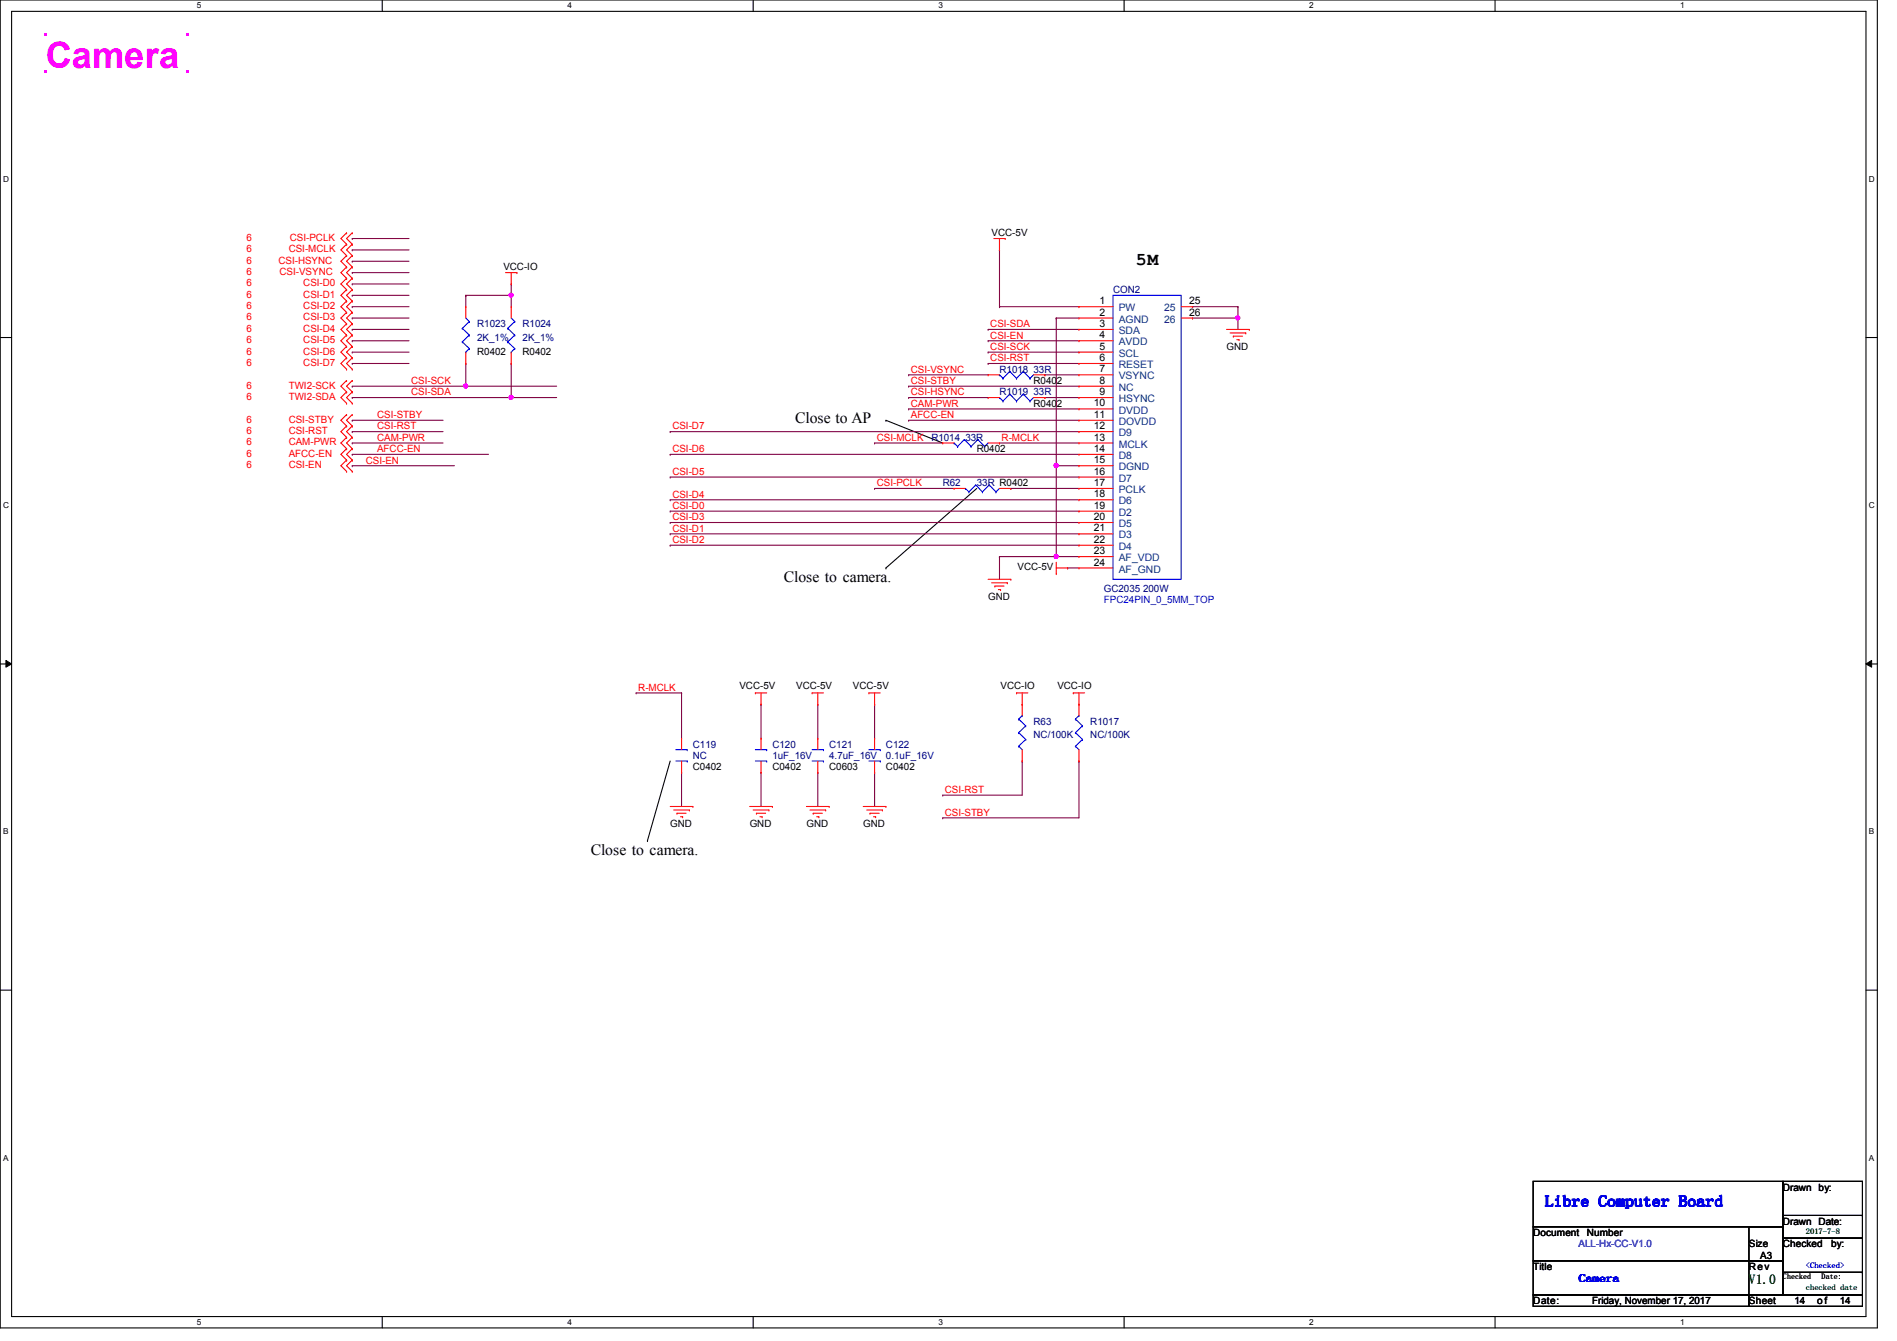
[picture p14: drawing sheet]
<svg xmlns="http://www.w3.org/2000/svg" width="297mm" height="210mm" viewBox="0 0 297 210" stroke-linecap="round" stroke-linejoin="round" font-family="sans-serif">
<defs><g id="words">
<text font-size="5.7" fill="#f0f" x="7.2" y="10.6">Camera</text>
<text font-size="2.8" x="177.8" y="41.5">5M</text>
<g font-size="2.5">
<text x="124.5" y="66.3">Close to AP</text>
<text x="122.7" y="91.1">Close to camera.</text>
<text x="92.5" y="133.8">Close to camera.</text>
</g>
<text font-size="2.5" fill="#00f" x="241.9" y="188.8">Libre Computer Board</text>
<text font-size="2.1" fill="#008000" x="273.9" y="201">V1.0</text>
<text font-size="1.7" fill="#00f" x="247.2" y="200.7">Camera</text>
<g font-size="1.6" fill="#f00">
<text x="38.6" y="41.3">6</text>
<text x="38.6" y="37.7">6</text>
<text x="38.6" y="39.5">6</text>
<text x="43.6" y="41.3">CSI-HSYNC</text>
<text x="45.2" y="39.5">CSI-MCLK</text>
<text x="45.4" y="37.7">CSI-PCLK</text>
<text x="38.6" y="44.8">6</text>
<text x="38.6" y="46.6">6</text>
<text x="38.6" y="43.1">6</text>
<text x="43.8" y="43.1">CSI-VSYNC</text>
<text x="47.5" y="44.8">CSI-D0</text>
<text x="47.5" y="46.6">CSI-D1</text>
<text x="38.6" y="48.4">6</text>
<text x="38.6" y="53.7">6</text>
<text x="38.6" y="51.9">6</text>
<text x="38.6" y="50.2">6</text>
<text x="47.5" y="48.4">CSI-D2</text>
<text x="47.5" y="53.7">CSI-D5</text>
<text x="47.5" y="51.9">CSI-D4</text>
<text x="47.5" y="50.2">CSI-D3</text>
<text x="155.1" y="51.2">CSI-SDA</text>
<text x="155.1" y="53">CSI-EN</text>
<text x="38.6" y="57.3">6</text>
<text x="38.6" y="55.5">6</text>
<text x="47.5" y="57.3">CSI-D7</text>
<text x="47.5" y="55.5">CSI-D6</text>
<text x="142.6" y="58.3">CSI-VSYNC</text>
<text x="155.1" y="54.8">CSI-SCK</text>
<text x="155.1" y="56.6">CSI-RST</text>
<text x="38.6" y="60.8">6</text>
<text x="38.6" y="62.6">6</text>
<text x="45.2" y="60.8">TWI2-SCK</text>
<text x="45.2" y="62.6">TWI2-SDA</text>
<text x="59.1" y="65.4">CSI-STBY</text>
<text x="64.4" y="61.9">CSI-SDA</text>
<text x="64.4" y="60.1">CSI-SCK</text>
<text x="142.6" y="61.9">CSI-HSYNC</text>
<text x="142.6" y="63.7">CAM-PWR</text>
<text x="142.6" y="60.1">CSI-STBY</text>
<text x="142.6" y="65.4">AFCC-EN</text>
<text x="38.6" y="67.9">6</text>
<text x="38.6" y="66.2">6</text>
<text x="38.6" y="69.7">6</text>
<text x="38.6" y="71.5">6</text>
<text x="45.2" y="67.9">CSI-RST</text>
<text x="45.2" y="66.2">CSI-STBY</text>
<text x="45.2" y="69.7">CAM-PWR</text>
<text x="45.2" y="71.5">AFCC-EN</text>
<text x="59.1" y="67.2">CSI-RST</text>
<text x="59.1" y="69">CAM-PWR</text>
<text x="59.1" y="70.8">AFCC-EN</text>
<text x="105.3" y="70.8">CSI-D6</text>
<text x="105.3" y="67.2">CSI-D7</text>
<text x="137.3" y="69">CSI-MCLK</text>
<text x="156.8" y="69">R-MCLK</text>
<text x="38.6" y="73.3">6</text>
<text x="45.2" y="73.3">CSI-EN</text>
<text x="57.3" y="72.6">CSI-EN</text>
<text x="105.3" y="74.3">CSI-D5</text>
<text x="105.3" y="77.9">CSI-D4</text>
<text x="137.3" y="76.1">CSI-PCLK</text>
<text x="105.3" y="83.2">CSI-D1</text>
<text x="105.3" y="81.4">CSI-D3</text>
<text x="105.3" y="79.7">CSI-D0</text>
<text x="105.3" y="85">CSI-D2</text>
<text x="99.9" y="108.1">R-MCLK</text>
<text x="148" y="124.1">CSI-RST</text>
<text x="148" y="127.7">CSI-STBY</text>
</g>
<g font-size="1.6">
<text x="155.3" y="37">VCC-5V</text>
<text x="78.8" y="42.3">VCC-IO</text>
<text x="172.2" y="47.6">1</text>
<text x="186.2" y="47.6">25</text>
<text x="172.2" y="49.4">2</text>
<text x="172.2" y="51.2">3</text>
<text x="172.2" y="53">4</text>
<text x="186.2" y="49.4">26</text>
<text x="74.7" y="55.5">R0402</text>
<text x="81.8" y="55.5">R0402</text>
<text x="172.2" y="54.7">5</text>
<text x="172.2" y="56.5">6</text>
<text x="172.2" y="58.3">7</text>
<text x="192.1" y="54.8">GND</text>
<text x="161.8" y="60.1">R0402</text>
<text x="161.8" y="63.7">R0402</text>
<text x="171.3" y="63.6">10</text>
<text x="171.3" y="65.4">11</text>
<text x="172.2" y="60.1">8</text>
<text x="172.2" y="61.8">9</text>
<text x="152.9" y="70.8">R0402</text>
<text x="171.3" y="67.2">12</text>
<text x="171.3" y="69">13</text>
<text x="171.3" y="70.7">14</text>
<text x="171.3" y="72.5">15</text>
<text x="171.3" y="74.3">16</text>
<text x="171.3" y="76.1">17</text>
<text x="171.3" y="77.9">18</text>
<text x="171.3" y="79.6">19</text>
<text x="171.3" y="81.4">20</text>
<text x="171.3" y="83.2">21</text>
<text x="159.3" y="89.3">VCC-5V</text>
<text x="171.3" y="85">22</text>
<text x="171.3" y="86.7">23</text>
<text x="171.3" y="88.5">24</text>
<text x="154.7" y="93.9">GND</text>
<text x="115.8" y="107.8">VCC-5V</text>
<text x="124.7" y="107.8">VCC-5V</text>
<text x="133.6" y="107.8">VCC-5V</text>
<text x="156.7" y="107.8">VCC-IO</text>
<text x="165.6" y="107.8">VCC-IO</text>
<text x="108.5" y="120.6">C0402</text>
<text x="120.9" y="120.6">C0402</text>
<text x="129.8" y="120.6">C0603</text>
<text x="138.7" y="120.6">C0402</text>
<text x="104.9" y="129.5">GND</text>
<text x="117.4" y="129.5">GND</text>
<text x="126.3" y="129.5">GND</text>
<text x="135.2" y="129.5">GND</text>
<text x="279.2" y="186.4">Drawn by:</text>
<text x="279.2" y="191.7">Drawn Date:</text>
<text x="240.1" y="193.5">Document</text>
<text x="248.5" y="193.5">Number</text>
<text x="273.9" y="195.2">Size</text>
<text x="275.6" y="197">A3</text>
<text x="279.2" y="195.2">Checked</text>
<text x="286.7" y="195.2">by:</text>
<text x="240.1" y="198.8">Title</text>
<text x="273.9" y="198.8">Rev</text>
<text x="240.1" y="204.1">Date:</text>
<text x="249.3" y="204.1">Friday, November 17, 2017</text>
<text x="273.9" y="204.1">Sheet</text>
<text x="281" y="204.1">14</text>
<text x="284.5" y="204.1">o f</text>
<text x="288.1" y="204.1">14</text>
</g>
<g font-size="1.6" fill="#000080">
<text x="174.3" y="45.9">CON2</text>
<text x="74.7" y="51.2">R1023</text>
<text x="74.7" y="53.3">2K_1%</text>
<text x="81.8" y="51.2">R1024</text>
<text x="81.8" y="53.3">2K_1%</text>
<text x="156.5" y="58.3">R1018 33R</text>
<text x="156.5" y="61.9">R1019 33R</text>
<text x="145.8" y="69">R1014 33R</text>
<text x="147.6" y="76.1">R62</text>
<text x="152.9" y="76.1">33R R0402</text>
<text x="172.8" y="92.7">GC2035 200W</text>
<text x="161.8" y="113.5">R63</text>
<text x="170.7" y="113.5">R1017</text>
<text x="108.5" y="117">C119</text>
<text x="108.5" y="118.8">NC</text>
<text x="120.9" y="117">C120</text>
<text x="120.9" y="118.8">1uF_16V</text>
<text x="129.8" y="117">C121</text>
<text x="129.8" y="118.8">4.7uF_16V</text>
<text x="138.7" y="117">C122</text>
<text x="138.7" y="118.8">0.1uF_16V</text>
<text x="161.8" y="115.6">NC/100K</text>
<text x="170.7" y="115.6">NC/100K</text>
</g>
<g font-size="1.6" fill="#004080">
<text x="175.2" y="48.7">PW</text>
<text x="175.2" y="50.5">AGND</text>
<text x="175.2" y="52.3">SDA</text>
<text x="182.3" y="48.7">25</text>
<text x="182.3" y="50.5">26</text>
<text x="175.2" y="54.1">AVDD</text>
<text x="175.2" y="55.8">SCL</text>
<text x="175.2" y="57.6">RESET</text>
<text x="175.2" y="59.4">VSYNC</text>
<text x="175.2" y="61.2">NC</text>
<text x="175.2" y="62.9">HSYNC</text>
<text x="175.2" y="64.7">DVDD</text>
<text x="175.2" y="66.5">DOVDD</text>
<text x="175.2" y="68.3">D9</text>
<text x="175.2" y="70.1">MCLK</text>
<text x="175.2" y="71.8">D8</text>
<text x="175.2" y="73.6">DGND</text>
<text x="175.2" y="75.4">D7</text>
<text x="175.2" y="77.2">PCLK</text>
<text x="175.2" y="79">D6</text>
<text x="175.2" y="80.7">D2</text>
<text x="175.2" y="82.5">D5</text>
<text x="175.2" y="84.3">D3</text>
<text x="175.2" y="86.1">D4</text>
<text x="175.2" y="87.8">AF_VDD</text>
<text x="175.2" y="89.6">AF_GND</text>
</g>
<text font-size="1.6" fill="#00f" x="172.8" y="94.4">FPC24PIN_0_5MM_TOP</text>
<text font-size="1.6" fill="#8000ff" x="247.2" y="195.2">ALL-Hx-CC-V1.0</text>
<g font-size="1.3">
<text x="30.8" y="1.3">5</text>
<text x="88.9" y="1.3">4</text>
<text x="146.9" y="1.3">3</text>
<text x="205" y="1.3">2</text>
<text x="263.1" y="1.3">1</text>
<text x=".5" y="28.4">D</text>
<text x="292.6" y="28.4">D</text>
<text x=".5" y="79.5">C</text>
<text x="292.6" y="79.5">C</text>
<text x=".5" y="130.6">B</text>
<text x="292.6" y="130.6">B</text>
<text x=".5" y="181.7">A</text>
<text x="292.6" y="181.7">A</text>
<text x="30.8" y="207.4">5</text>
<text x="88.9" y="207.4">4</text>
<text x="146.9" y="207.4">3</text>
<text x="205" y="207.4">2</text>
<text x="263.1" y="207.4">1</text>
</g>
<g font-size="1.2" fill="#008000">
<text x="282.7" y="193.1">2017-7-8</text>
<text x="282.7" y="202">checked date</text>
</g>
<g font-size="1.2">
<text x="279.2" y="200.2">Checked</text>
<text x="285.2" y="200.2">Date:</text>
</g>
<text font-size="1.2" fill="#00f" x="282.7" y="198.4">&lt;Checked&gt;</text>
</g></defs>
<path d="M0 0h294v207.9h-294zM1.8 1.8h290.4v204.3h-290.4z" fill="none" stroke="#000" stroke-width=".17"/>
<g fill="#fff">
<path d="M30.8 .2h.7v1.4h-.7z"/>
<path d="M30.8 206.2h.7v1.4h-.7z"/>
</g>
<path d="M59.9 0v1.8M59.9 206.1v1.8" fill="none" stroke="#000" stroke-width=".17"/>
<g fill="#fff">
<path d="M88.9 .2h.6v1.4h-.6z"/>
<path d="M88.9 206.2h.6v1.4h-.6z"/>
</g>
<path d="M117.9 0v1.8M117.9 206.1v1.8" fill="none" stroke="#000" stroke-width=".17"/>
<g fill="#fff">
<path d="M146.9 .2h.7v1.4h-.7z"/>
<path d="M146.9 206.2h.7v1.4h-.7z"/>
</g>
<path d="M176 0v1.8M176 206.1v1.8" fill="none" stroke="#000" stroke-width=".17"/>
<g fill="#fff">
<path d="M205 .2h.7v1.4h-.7z"/>
<path d="M205 206.2h.7v1.4h-.7z"/>
</g>
<path d="M234.1 0v1.8M234.1 206.1v1.8" fill="none" stroke="#000" stroke-width=".17"/>
<g fill="#fff">
<path d="M263.1 .2h.7v1.4h-.7z"/>
<path d="M263.1 206.2h.7v1.4h-.7z"/>
<path d="M.5 27.3h.9v1.4h-.9z"/>
<path d="M292.6 27.3h.9v1.4h-.9z"/>
<path d="M.5 78.4h.9v1.4h-.9z"/>
<path d="M292.6 78.4h.9v1.4h-.9z"/>
</g>
<path d="M0 52.8h1.8M292.2 52.8h1.8" fill="none" stroke="#000" stroke-width=".17"/>
<g fill="#fff">
<path d="M.5 129.5h.8v1.4h-.8z"/>
<path d="M292.6 129.5h.9v1.4h-.9z"/>
</g>
<path d="M0 103.9h1.8M292.2 103.9h1.8" fill="none" stroke="#000" stroke-width=".17"/>
<path d="M.9 103.4l.9 .5-.9 .5zM292.2 103.9l.9-.5v1z" fill="#000"/>
<path d="M.9 103.4l.9 .5-.9 .5zM292.2 103.9l.9-.5v1z" fill="none" stroke="#000" stroke-width=".16"/>
<g fill="#fff">
<path d="M.5 180.5h.8v1.4h-.8z"/>
<path d="M292.6 180.5h.9v1.4h-.9z"/>
</g>
<path d="M138.7 65.8h.1M138.7 65.8l8.9 3.5M152.9 76.5l-14.2 12.4M138.7 88.9h.1M104.9 119.1l-3.5 12.5M101.4 131.6h.1M0 155h1.8M292.2 155h1.8" fill="none" stroke="#000" stroke-width=".17"/>
<g fill="#f0f">
<path d="M7 5.2h.3v.3h-.3z"/>
<path d="M29.2 5.2h.3v.3h-.3z"/>
<path d="M29.2 11h.3v.4h-.3z"/>
<path d="M7 11h.3v.4h-.3z"/>
</g>
<g fill="none" stroke="#800040" stroke-width=".17">
<path d="M142.3 58.7h.1M142.3 58.7h12.4M163.6 58.7h.1M163.6 58.7h5.3M165.4 49.8h.1M165.4 49.8v23.1M104.9 74.7h.1M104.9 71.1h.1M104.9 67.6h.1M104.9 74.7h64M104.9 71.1h64M104.9 67.6h64"/>
<path d="M142.3 62.2h.1M142.3 64h.1M142.3 62.2h12.4M142.3 64h26.6M163.6 62.2h.1M163.6 62.2h5.3M165.4 72.9h.1M165.4 72.9h3.5"/>
</g>
<circle cx="165.4" cy="72.9" r=".32" fill="#f0f"/>
<circle cx="165.4" cy="72.9" r=".32" fill="none" stroke="#f0f" stroke-width=".17"/>
<g fill="none" stroke="#800040" stroke-width=".17">
<path d="M154.7 51.6h.1M154.7 55.1h.1M154.7 56.9h.1M154.7 51.6h14.2M154.7 55.1h14.2M154.7 56.9h14.2M104.9 78.2h.1M104.9 78.2h64M136.9 69.3h.1M136.9 69.3h10.7M142.3 60.5h.1M142.3 60.5h26.6"/>
<path d="M156.5 69.3h.1M156.5 69.3h12.4M165.4 72.9h.1M165.4 72.9v14.2M104.9 83.6h.1M104.9 81.8h.1M104.9 80h.1M104.9 85.3h.1M104.9 83.6h64M104.9 81.8h64M104.9 80h64M104.9 85.3h64"/>
<path d="M106.7 108.5h.1M106.7 108.5v7.1"/>
</g>
<circle cx="165.4" cy="87.1" r=".32" fill="#f0f"/>
<circle cx="165.4" cy="87.1" r=".32" fill="none" stroke="#f0f" stroke-width=".17"/>
<g fill="none" stroke="#800040" stroke-width=".17">
<path d="M154.7 53.3h.1M154.7 53.3h14.2M165.4 49.8h.1M165.4 49.8h3.5M55.2 62.2h.1M55.2 62.2h24.8M136.9 76.5h.1M136.9 76.5h12.5M142.3 65.8h.1M142.3 65.8h26.6M158.3 76.5h.1M158.3 76.5h10.6"/>
<path d="M99.6 108.5h.1M99.6 108.5h7.1M119.2 110.2h.1M119.2 110.2v5.4M128.1 110.2h.1M128.1 110.2v5.4M136.9 110.2h.1M136.9 110.2v5.4M160.1 119.1h.1M160.1 119.1v5.4h-12.5M168.9 119.1h.1M168.9 119.1v8.9h-21.3"/>
<path d="M106.7 120.9h.1M106.7 120.9v5.3M119.2 120.9h.1M119.2 120.9v5.3M128.1 120.9h.1M128.1 120.9v5.3M136.9 120.9h.1M136.9 120.9v5.3M147.6 128h.1M147.6 124.5h.1"/>
</g>
<circle cx="80" cy="62.2" r=".32" fill="#f0f"/>
<circle cx="80" cy="62.2" r=".32" fill="none" stroke="#f0f" stroke-width=".17"/>
<g fill="none" stroke="#800040" stroke-width=".17">
<path d="M55.2 37.3h.1M55.2 39.1h.1M55.2 37.3h8.8M55.2 39.1h8.8M55.2 55.1h.1M55.2 56.9h.1M55.2 51.6h.1M55.2 49.8h.1M55.2 53.3h.1M55.2 46.2h.1M55.2 44.4h.1M55.2 48h.1"/>
<path d="M55.2 42.7h.1M55.2 40.9h.1M55.2 55.1h8.8M55.2 56.9h8.8M55.2 51.6h8.8M55.2 49.8h8.8M55.2 53.3h8.8M55.2 46.2h8.8M55.2 44.4h8.8M55.2 48h8.8M55.2 42.7h8.8M55.2 40.9h8.8"/>
<path d="M72.9 56.9h.1M72.9 56.9v3.6M55.2 60.5h.1M55.2 65.8h.1M55.2 67.6h.1M55.2 60.5h32M55.2 65.8h14.2M55.2 67.6h14.2M72.9 60.5h.1"/>
</g>
<circle cx="72.9" cy="60.4" r=".32" fill="#f0f"/>
<circle cx="72.9" cy="60.4" r=".32" fill="none" stroke="#f0f" stroke-width=".17"/>
<path d="M72.9 46.2h.1M72.9 46.2h7.1M80 56.9h.1M80 56.9v5.3M80 62.2h.1M80 62.2h7.2" fill="none" stroke="#800040" stroke-width=".17"/>
<circle cx="80" cy="46.2" r=".32" fill="#f0f"/>
<circle cx="80" cy="46.2" r=".32" fill="none" stroke="#f0f" stroke-width=".17"/>
<g fill="none" stroke="#800040" stroke-width=".17">
<path d="M156.5 39.1h.1M156.5 39.1v8.9M72.9 46.2h.1M72.9 46.2v1.8M80 44.4h.1M80 46.2h.1M80 44.4v3.6M156.5 48h.1M156.5 48h12.4M186.7 48h.1M186.7 48h7.1M193.8 48h.1"/>
<path d="M193.8 48v1.8M55.2 69.3h.1M55.2 71.1h.1M55.2 69.3h14.2M55.2 71.1h21.3M156.5 87.1h.1M156.5 87.1h12.4M156.5 87.1v3.6M165.4 87.1h.1M167.2 88.9h.1M167.2 88.9h1.7"/>
</g>
<circle cx="193.8" cy="49.8" r=".32" fill="#f0f"/>
<circle cx="193.8" cy="49.8" r=".32" fill="none" stroke="#f0f" stroke-width=".17"/>
<path d="M186.7 49.8h.1M186.7 49.8h7.1M193.8 49.8h.1M193.8 49.8v1.8M55.2 72.9h.1M55.2 72.9h16" fill="none" stroke="#800040" stroke-width=".17"/>
<g fill="none" stroke="#f00" stroke-width=".17">
<path d="M54.3 36.4h.1M54.3 38.2h.1M54.3 36.4l-.9 .9 .9 .9M54.3 38.2l-.9 .9 .9 .9M55.2 36.4h.1M55.2 38.2h.1M55.2 36.4l-.9 .9 .9 .9M55.2 38.2l-.9 .9 .9 .9M155.6 37.3h1.8M156.5 39.1h.1M156.5 37.3v1.8M157.4 37.3h.1"/>
<path d="M54.3 40h.1M54.3 41.8h.1M54.3 43.6h.1M54.3 45.3h.1M54.3 47.1h.1M54.3 48.9h.1M54.3 52.5h.1M54.3 54.2h.1M54.3 50.7h.1M54.3 56h.1M54.3 57.8h.1M54.3 59.6h.1"/>
<path d="M54.3 40l-.9 .9 .9 .9M54.3 41.8l-.9 .9 .9 .9M54.3 43.6l-.9 .8 .9 .9M54.3 47.1l-.9 .9 .9 .9M54.3 45.3l-.9 .9 .9 .9M54.3 52.5l-.9 .8 .9 .9M54.3 50.7l-.9 .9 .9 .9M54.3 48.9l-.9 .9 .9 .9M54.3 56l-.9 .9 .9 .9M54.3 54.2l-.9 .9 .9 .9M54.3 59.6l-.9 .9 .9 .8M55.2 40h.1"/>
<path d="M55.2 41.8h.1M55.2 43.6h.1M55.2 45.3h.1M55.2 47.1h.1M55.2 48.9h.1M55.2 52.5h.1M55.2 54.2h.1M55.2 50.7h.1M55.2 56h.1M55.2 57.8h.1M55.2 59.6h.1M55.2 40l-.9 .9 .9 .9"/>
<path d="M55.2 41.8l-.9 .9 .9 .9M55.2 43.6l-.9 .8 .9 .9M55.2 47.1l-.9 .9 .9 .9M55.2 45.3l-.9 .9 .9 .9M55.2 52.5l-.9 .8 .9 .9M55.2 50.7l-.9 .9 .9 .9M55.2 48.9l-.9 .9 .9 .9M55.2 56l-.9 .9 .9 .9M55.2 54.2l-.9 .9 .9 .9M55.2 59.6l-.9 .9 .9 .8M72.9 48h.1M72.9 56.9h.1"/>
<path d="M72.9 48v1.8M72.9 55.1v1.8M79.2 42.7h1.7M80 44.4h.1M80 48h.1M80 56.9h.1M80 42.7v1.7M80 48v1.8M80 55.1v1.8M80.9 42.7h.1M154.7 58.7h.1M154.7 58.7h1.8"/>
<path d="M161.8 58.7h1.8M163.6 58.7h.1M168.9 48h.1M168.9 49.8h.1M168.9 51.6h.1M168.9 53.3h.1M168.9 55.1h.1M168.9 56.9h.1M168.9 58.7h.1M168.9 51.6h5.4M168.9 58.7h5.4M168.9 48h5.4"/>
<path d="M168.9 49.8h5.4M168.9 53.3h5.4M168.9 55.1h5.4M168.9 56.9h5.4M185 48h1.7M185 49.8h1.7M186.7 48h.1M186.7 49.8h.1M192.1 51.6h3.5M192.6 52.1h2.5M193.1 52.6h.1M193.1 52.6h1.5"/>
<path d="M193.7 53.2h.3M194 53.2h.1M195.1 52.1h.1M195.6 51.6h.1M54.3 61.3h.1M54.3 63.1h.1M54.3 66.7h.1M54.3 68.5h.1M54.3 64.9h.1M54.3 70.2h.1M54.3 72h.1M54.3 73.8h.1"/>
<path d="M54.3 61.3l-.9 .9 .9 .9M54.3 66.7l-.9 .9 .9 .9M54.3 64.9l-.9 .9 .9 .9M54.3 68.5l-.9 .8 .9 .9M54.3 70.2l-.9 .9 .9 .9M54.3 72l-.9 .9 .9 .9M55.2 61.3h.1M55.2 63.1h.1M55.2 66.7h.1M55.2 68.5h.1M55.2 64.9h.1M55.2 70.2h.1"/>
<path d="M55.2 72h.1M55.2 73.8h.1M55.2 61.3l-.9 .9 .9 .9M55.2 66.7l-.9 .9 .9 .9M55.2 64.9l-.9 .9 .9 .9M55.2 68.5l-.9 .8 .9 .9M55.2 70.2l-.9 .9 .9 .9M55.2 72l-.9 .9 .9 .9M147.6 69.3h.1M147.6 69.3h1.8M149.4 76.5h.1M149.4 76.5h1.8"/>
<path d="M154.7 62.2h.1M154.7 62.2h1.8M154.7 69.3h1.8M156.5 69.3h.1M156.5 76.5h1.8M158.3 76.5h.1M161.8 62.2h1.8M163.6 62.2h.1M168.9 60.5h.1M168.9 62.2h.1M168.9 64h.1M168.9 65.8h.1"/>
<path d="M168.9 67.6h.1M168.9 69.3h.1M168.9 71.1h.1M168.9 72.9h.1M168.9 74.7h.1M168.9 76.5h.1M168.9 78.2h.1M168.9 62.2h5.4M168.9 60.5h5.4M168.9 64h5.4M168.9 65.8h5.4M168.9 67.6h5.4"/>
<path d="M168.9 69.3h5.4M168.9 71.1h5.4M168.9 72.9h5.4M168.9 74.7h5.4M168.9 76.5h5.4M168.9 78.2h5.4M154.7 90.7h3.6M155.3 91.2h2.4M155.8 91.7h.1M155.8 91.7h1.4M156.3 92.3h.4M156.7 92.3h.1"/>
<path d="M157.7 91.2h.1M158.3 90.7h.1M165.4 89.8h.1M165.4 88.9h1.8M165.4 88v1.8M167.2 88.9h.1M168.9 80h.1M168.9 81.8h.1M168.9 83.6h.1M168.9 85.3h.1M168.9 87.1h.1M168.9 88.9h.1"/>
<path d="M168.9 88.9h5.4M168.9 80h5.4M168.9 81.8h5.4M168.9 83.6h5.4M168.9 85.3h5.4M168.9 87.1h5.4M106.7 115.6h.1M106.7 115.6v1.7M106.7 119.1v1.8M118.3 108.5h.1M118.3 108.5h1.8M119.2 110.2h.1"/>
<path d="M119.2 115.6h.1M119.2 108.5v1.7M119.2 115.6v1.7M119.2 119.1v1.8M127.2 108.5h.1M127.2 108.5h1.7M128.1 110.2h.1M128.1 115.6h.1M128.1 108.5v1.7M128.1 115.6v1.7M128.1 119.1v1.8M136.1 108.5h.1"/>
<path d="M136.1 108.5h1.7M136.9 110.2h.1M136.9 115.6h.1M136.9 108.5v1.7M136.9 115.6v1.7M136.9 119.1v1.8M159.2 108.5h.1M159.2 108.5h1.7M160.1 110.2h.1M160.1 119.1h.1M160.1 108.5v3.5M160.1 117.3v1.8"/>
<path d="M168.1 108.5h.1M168.1 108.5h1.7M168.9 110.2h.1M168.9 119.1h.1M168.9 108.5v3.5M168.9 117.3v1.8M104.9 126.2h3.6M105.5 126.8h2.4M106 127.3h.1M106 127.3h1.4M106.5 127.8h.4M106.7 120.9h.1"/>
<path d="M106.9 127.8h.1M107.9 126.8h.1M108.5 126.2h.1M117.4 126.2h3.5M117.9 126.8h2.5M118.4 127.3h.1M118.4 127.3h1.5M119 127.8h.3M119.2 120.9h.1M119.3 127.8h.1M120.4 126.8h.1M120.9 126.2h.1"/>
<path d="M126.3 126.2h3.5M126.8 126.8h2.5M127.3 127.3h.1M127.3 127.3h1.5M127.9 127.8h.3M128.1 120.9h.1M128.2 127.8h.1M129.3 126.8h.1M129.8 126.2h.1M135.2 126.2h3.5M135.7 126.8h2.5M136.2 127.3h.1"/>
<path d="M136.2 127.3h1.5M136.8 127.8h.3M136.9 120.9h.1M137.1 127.8h.1M138.2 126.8h.1M138.7 126.2h.1"/>
</g>
<g fill="none" stroke="#000" stroke-width=".17">
<path d="M240.1 197.4h39.1v5.3h-39.1zM240.1 192h39.1v5.4h-39.1zM240.1 184.9h39.1v7.1h-39.1zM273.9 192h5.3v5.4h-5.3zM273.9 197.4h5.3v5.3h-5.3zM279.2 184.9h12.4v8.9h-12.4zM279.2 193.8h12.4v8.9h-12.4zM279.2 190.2h12.4M279.2 199.1h12.4M291.6 190.2h.1M291.6 199.1h.1M240.1 202.7h33.8v1.8h-33.8z"/>
<path d="M273.9 202.7h17.7v1.8h-17.7z"/>
</g>
<g fill="none" stroke="#00f" stroke-width=".17">
<path d="M72.4 51.4h.1M72.4 53.5h.1M72.4 51.4l1.1 1.1M72.4 53.5l1.1 1.1M72.9 55.1h.1M72.9 49.8l.6 .5M73.5 50.3h.1M73.5 52.5h.1M73.5 54.6h.1M73.5 50.3l-1.1 1.1M73.5 52.5l-1.1 1M73.5 54.6l-.6 .5"/>
<path d="M79.5 51.4h.1M79.5 53.5h.1M79.5 51.4l1.1 1.1M79.5 53.5l1.1 1.1M80 55.1h.1M80 49.8l.6 .5M80.6 50.3h.1M80.6 52.5h.1M80.6 54.6h.1M80.6 50.3l-1.1 1.1M80.6 52.5l-1.1 1M80.6 54.6l-.6 .5"/>
<path d="M156.5 58.7h.1M156.5 58.7l.6 .5M157.1 59.2h.1M158.1 58.1h.1M158.1 58.1l1.1 1.1M158.1 58.1l-1 1.1M159.2 59.2h.1M160.2 58.1h.1M160.2 58.1l1.1 1.1M160.2 58.1l-1 1.1M161.3 59.2h.1M161.8 58.7l-.5 .5"/>
<path d="M174.3 46.2h10.7v44.5h-10.7zM149.4 69.3h.1M149.4 69.3l.5 .6M149.9 69.9h.1M151 68.8h.1M151 68.8l1.1 1.1M151 68.8l-1.1 1.1M151.2 76.5h.1M151.2 76.5l.5 .5M151.7 77h.1M152.1 69.9h.1M152.8 75.9h.1"/>
<path d="M152.8 75.9l1 1.1M152.8 75.9l-1.1 1.1M153.1 68.8h.1M153.1 68.8l1.1 1.1M153.1 68.8l-1 1.1M153.8 77h.1M154.2 69.9h.1M154.7 69.3l-.5 .6M154.9 75.9h.1M154.9 75.9l1.1 1.1M154.9 75.9l-1.1 1.1M156 77h.1"/>
<path d="M156.5 62.2h.1M156.5 62.2l.6 .6M156.5 76.5l-.5 .5M157.1 62.8h.1M158.1 61.7h.1M158.1 61.7l1.1 1.1M158.1 61.7l-1 1.1M159.2 62.8h.1M160.2 61.7h.1M160.2 61.7l1.1 1.1M160.2 61.7l-1 1.1M161.3 62.8h.1"/>
<path d="M161.8 62.2l-.5 .6M105.8 119.1h1.8M105.8 117.3h1.8M107.6 119.1h.1M107.6 117.3h.1M118.3 119.1h1.8M118.3 117.3h1.8M120.1 119.1h.1M120.1 117.3h.1M127.2 119.1h1.7M127.2 117.3h1.7M128.9 119.1h.1"/>
<path d="M128.9 117.3h.1M136.1 119.1h1.7M136.1 117.3h1.7M137.8 119.1h.1M137.8 117.3h.1M159.5 116.8h.1M159.5 114.7h.1M159.5 112.6h.1M159.5 116.8l.6 .5M159.5 114.7l1.1 1M159.5 112.6l1.1 1M160.1 112h.1"/>
<path d="M160.1 112l-.6 .6M160.6 115.7h.1M160.6 113.6h.1M160.6 115.7l-1.1 1.1M160.6 113.6l-1.1 1.1M168.4 116.8h.1M168.4 114.7h.1M168.4 112.6h.1M168.4 116.8l.5 .5M168.4 114.7l1.1 1M168.4 112.6l1.1 1M168.9 112h.1"/>
<path d="M168.9 112l-.5 .6M169.5 115.7h.1M169.5 113.6h.1M169.5 115.7l-1.1 1.1M169.5 113.6l-1.1 1.1"/>
</g>
<circle cx="165.4" cy="72.9" r=".32" fill="#f0f"/>
<circle cx="165.4" cy="72.9" r=".32" fill="none" stroke="#f0f" stroke-width=".17"/>
<circle cx="165.4" cy="87.1" r=".32" fill="#f0f"/>
<circle cx="165.4" cy="87.1" r=".32" fill="none" stroke="#f0f" stroke-width=".17"/>
<circle cx="80" cy="62.2" r=".32" fill="#f0f"/>
<circle cx="80" cy="62.2" r=".32" fill="none" stroke="#f0f" stroke-width=".17"/>
<circle cx="72.9" cy="60.4" r=".32" fill="#f0f"/>
<circle cx="72.9" cy="60.4" r=".32" fill="none" stroke="#f0f" stroke-width=".17"/>
<circle cx="80" cy="46.2" r=".32" fill="#f0f"/>
<circle cx="80" cy="46.2" r=".32" fill="none" stroke="#f0f" stroke-width=".17"/>
<circle cx="193.8" cy="49.8" r=".32" fill="#f0f"/>
<circle cx="193.8" cy="49.8" r=".32" fill="none" stroke="#f0f" stroke-width=".17"/>
<use href="#words"/>
</svg>
